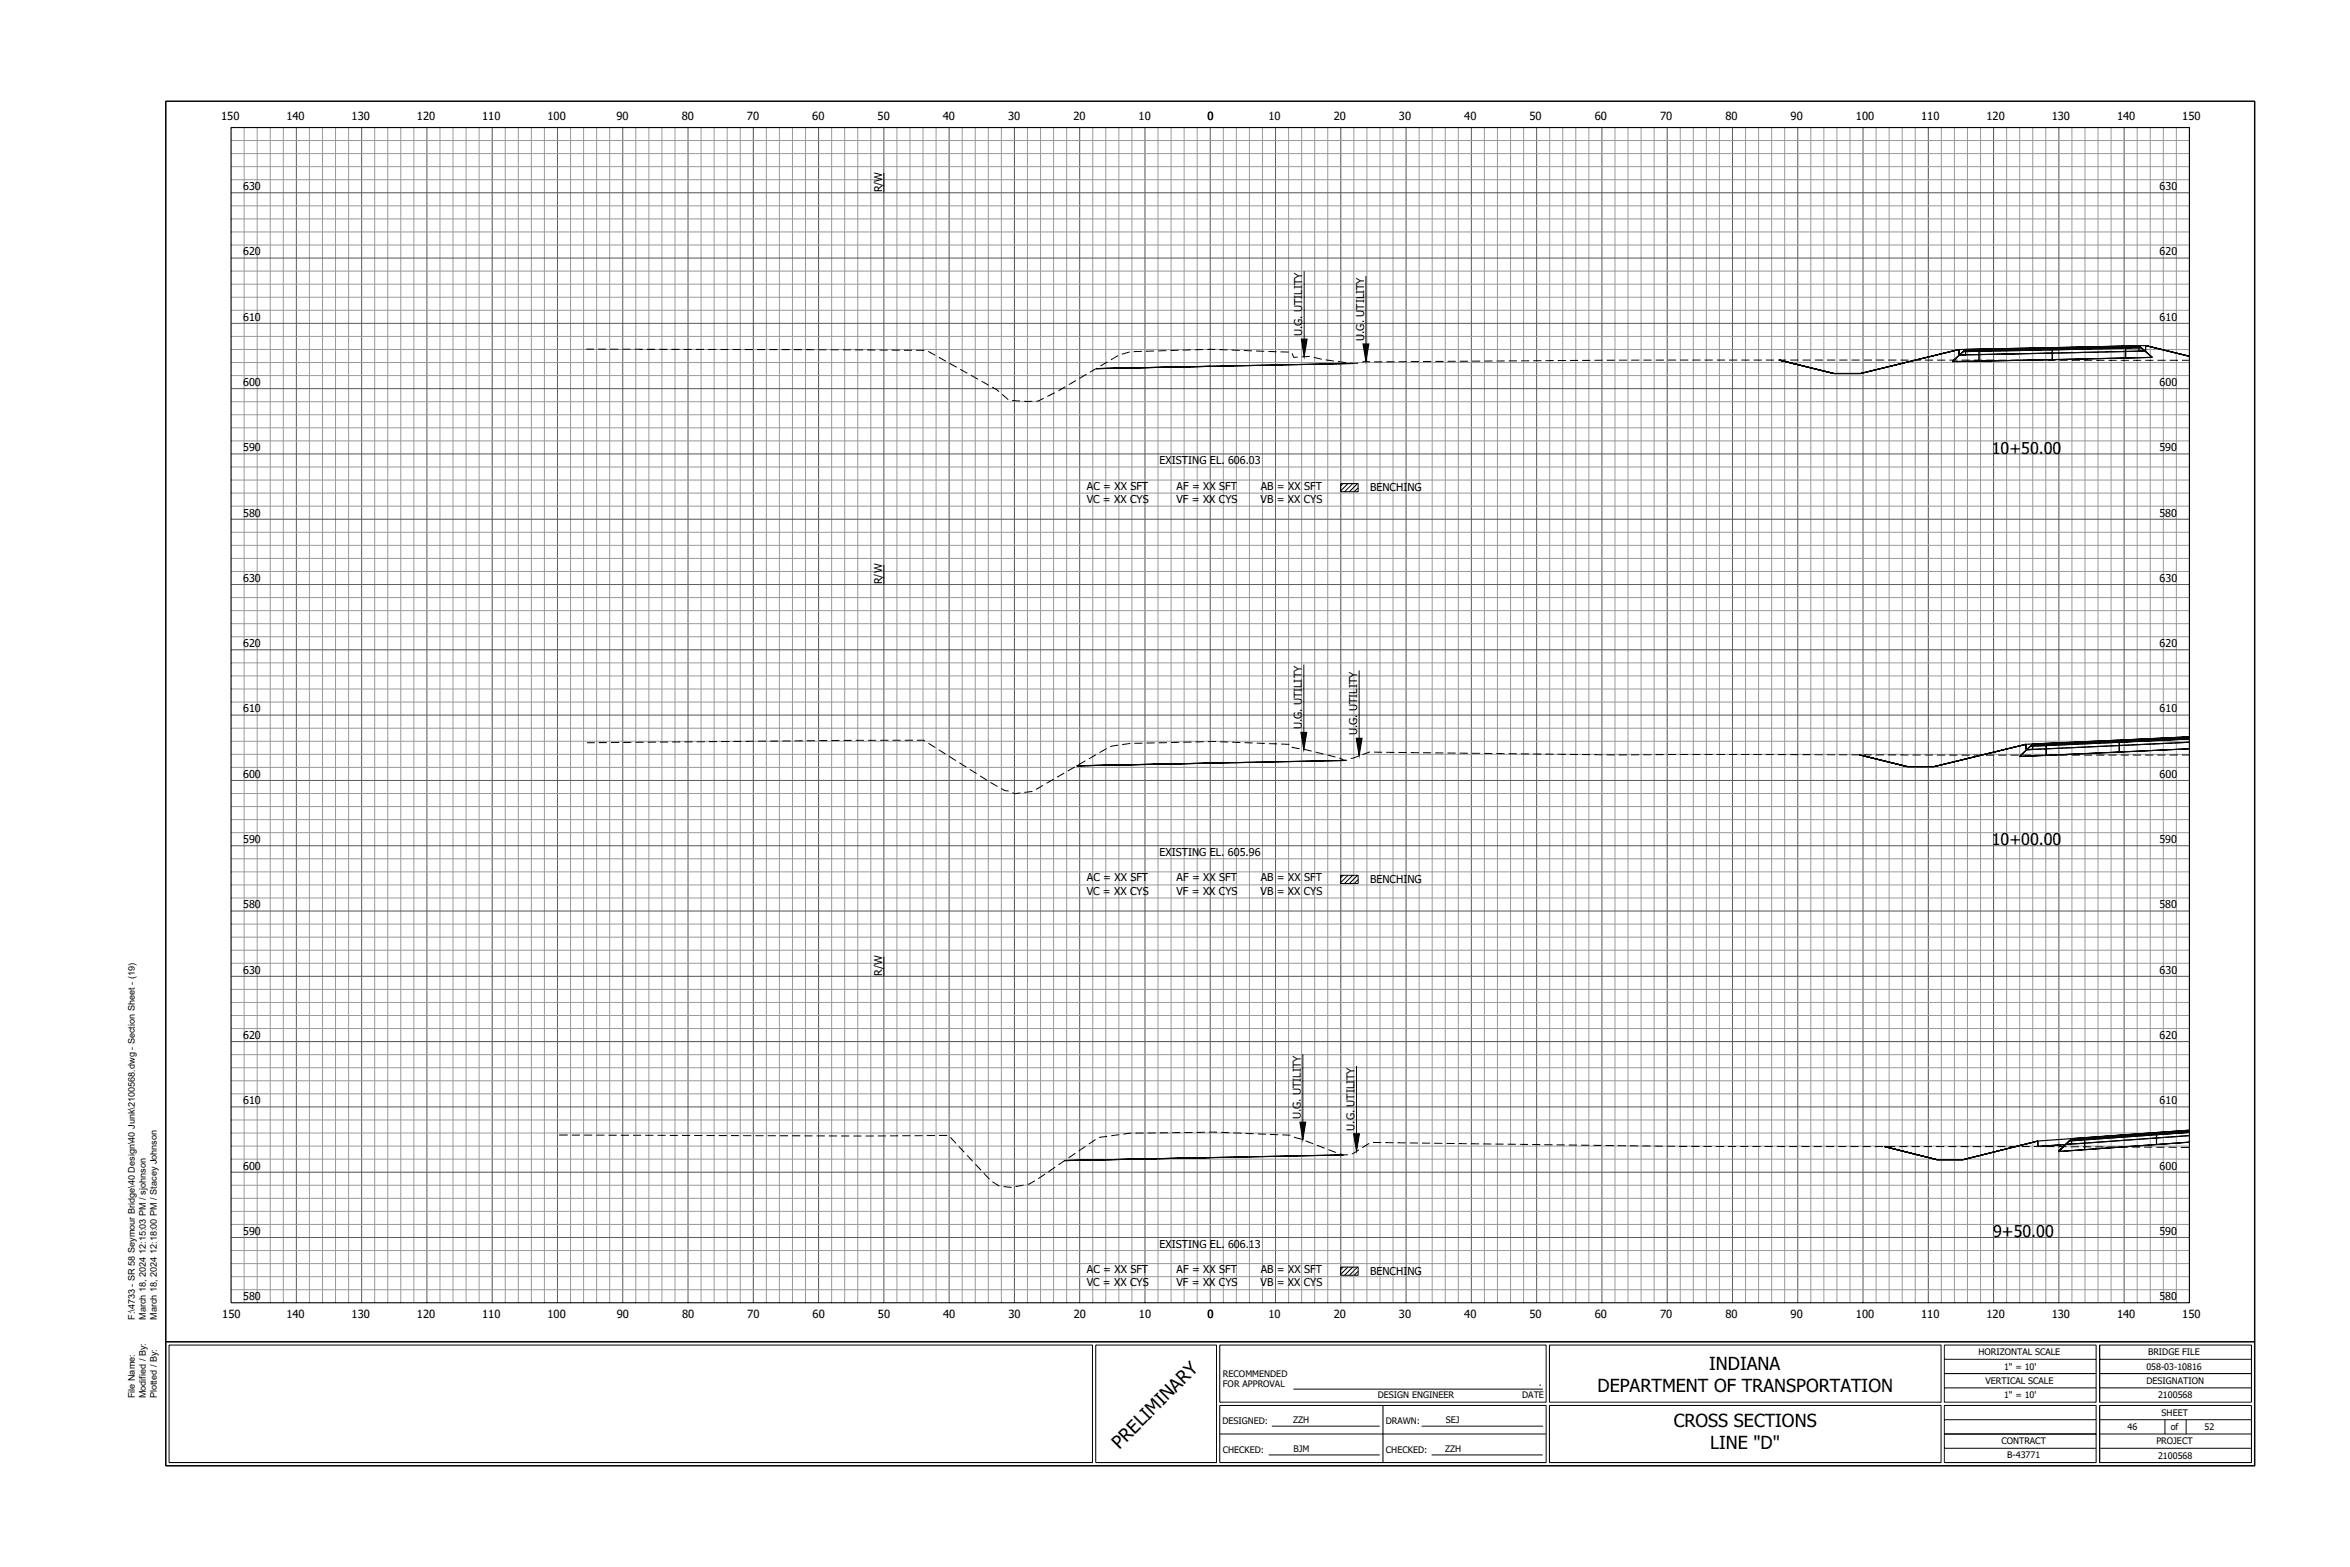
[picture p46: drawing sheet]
<svg xmlns="http://www.w3.org/2000/svg" width="914mm" height="610mm" viewBox="0 0 914 610" stroke-linecap="round" stroke-linejoin="round" font-family="sans-serif">
<defs><g id="words">
<text font-size="7.1" x="435.6" y="563.9" transform="rotate(-45 435.6 563.9)">PRELIMINARY</text>
<g font-size="7">
<text x="665.1" y="533">INDIANA</text>
<text x="621.6" y="541.6">DEPARTMENT OF TRANSPORTATION</text>
<text x="651.2" y="555.3">CROSS SECTIONS</text>
<text x="665.4" y="563.8">LINE &quot;D&quot;</text>
</g>
<g font-size="6.3">
<text x="775" y="176.5">10+50.00</text>
<text x="775" y="328.9">10+00.00</text>
<text x="775.5" y="481.3">9+50.00</text>
</g>
<text font-size="5.9" x="598.8" y="539.2">.</text>
<g font-size="4.4">
<text x="86" y="46.8">150</text>
<text x="111.4" y="46.8">140</text>
<text x="136.8" y="46.8">130</text>
<text x="162.2" y="46.8">120</text>
<text x="187.6" y="46.8">110</text>
<text x="213" y="46.8">100</text>
<text x="239.9" y="46.8">90</text>
<text x="265.3" y="46.8">80</text>
<text x="290.7" y="46.8">70</text>
<text x="316.1" y="46.8">60</text>
<text x="341.5" y="46.8">50</text>
<text x="366.9" y="46.8">40</text>
<text x="392.3" y="46.8">30</text>
<text x="417.7" y="46.8">20</text>
<text x="443.1" y="46.8">10</text>
<text x="469.8" y="46.8">0</text>
<text x="493.5" y="46.8">10</text>
<text x="518.9" y="46.8">20</text>
<text x="544.3" y="46.8">30</text>
<text x="569.7" y="46.8">40</text>
<text x="595.1" y="46.8">50</text>
<text x="620.5" y="46.8">60</text>
<text x="645.9" y="46.8">70</text>
<text x="671.3" y="46.8">80</text>
<text x="696.7" y="46.8">90</text>
<text x="722.1" y="46.8">100</text>
<text x="747.5" y="46.8">110</text>
<text x="772.9" y="46.8">120</text>
<text x="798.3" y="46.8">130</text>
<text x="823.7" y="46.8">140</text>
<text x="849.1" y="46.8">150</text>
<text x="86.5" y="512.8">150</text>
<text x="111.4" y="512.8">140</text>
<text x="136.8" y="512.8">130</text>
<text x="162.2" y="512.8">120</text>
<text x="187.6" y="512.8">110</text>
<text x="213" y="512.8">100</text>
<text x="240" y="512.8">90</text>
<text x="265.4" y="512.8">80</text>
<text x="290.8" y="512.8">70</text>
<text x="316.2" y="512.8">60</text>
<text x="341.6" y="512.8">50</text>
<text x="367" y="512.8">40</text>
<text x="392.4" y="512.8">30</text>
<text x="417.8" y="512.8">20</text>
<text x="443.2" y="512.8">10</text>
<text x="469.8" y="512.8">0</text>
<text x="493.5" y="512.8">10</text>
<text x="518.9" y="512.8">20</text>
<text x="544.3" y="512.8">30</text>
<text x="569.7" y="512.8">40</text>
<text x="595.1" y="512.8">50</text>
<text x="620.5" y="512.8">60</text>
<text x="645.9" y="512.8">70</text>
<text x="671.3" y="512.8">80</text>
<text x="696.7" y="512.8">90</text>
<text x="722.1" y="512.8">100</text>
<text x="747.5" y="512.8">110</text>
<text x="772.9" y="512.8">120</text>
<text x="798.3" y="512.8">130</text>
<text x="823.7" y="512.8">140</text>
<text x="849.1" y="512.8">150</text>
</g>
<g font-size="4.2">
<text x="94.6" y="74">630</text>
<text x="343.3" y="74.9" transform="rotate(-90 343.3 74.9)">R/W</text>
<text x="840.3" y="74">630</text>
<text x="94.6" y="99.4">620</text>
<text x="840.3" y="99.4">620</text>
<text x="94.6" y="124.8">610</text>
<text x="840.3" y="124.8">610</text>
<text x="506.7" y="130.8" transform="rotate(-90 506.7 130.8)">U.G. UTILITY</text>
<text x="530.8" y="132.7" transform="rotate(-90 530.8 132.7)">U.G. UTILITY</text>
<text x="94.6" y="150.2">600</text>
<text x="840.3" y="150.2">600</text>
<text x="94.6" y="175.6">590</text>
<text x="840.2" y="175.6">590</text>
<text x="451.2" y="180.7">EXISTING EL. 606.03</text>
<text x="422.9" y="190.5">AC = XX SFT</text>
<text x="457.8" y="190.5">AF = XX SFT</text>
<text x="490.6" y="190.5">AB = XX SFT</text>
<text x="533.1" y="191.1">BENCHING</text>
<text x="422.8" y="195.6">VC = XX CYS</text>
<text x="457.8" y="195.6">VF = XX CYS</text>
<text x="490.5" y="195.6">VB = XX CYS</text>
<text x="94.6" y="201">580</text>
<text x="840.2" y="201">580</text>
<text x="94.6" y="226.4">630</text>
<text x="343.3" y="227.3" transform="rotate(-90 343.3 227.3)">R/W</text>
<text x="840.3" y="226.4">630</text>
<text x="94.6" y="251.8">620</text>
<text x="840.3" y="251.8">620</text>
<text x="94.6" y="277.2">610</text>
<text x="840.3" y="277.2">610</text>
<text x="506.6" y="283.8" transform="rotate(-90 506.6 283.8)">U.G. UTILITY</text>
<text x="528.1" y="286" transform="rotate(-90 528.1 286)">U.G. UTILITY</text>
<text x="94.6" y="302.6">600</text>
<text x="840.3" y="302.6">600</text>
<text x="94.6" y="328">590</text>
<text x="840.2" y="328">590</text>
<text x="451.2" y="333.1">EXISTING EL. 605.96</text>
<text x="422.9" y="342.9">AC = XX SFT</text>
<text x="457.8" y="342.9">AF = XX SFT</text>
<text x="490.6" y="342.9">AB = XX SFT</text>
<text x="533.1" y="343.5">BENCHING</text>
<text x="94.6" y="353.4">580</text>
<text x="422.8" y="348">VC = XX CYS</text>
<text x="457.8" y="348">VF = XX CYS</text>
<text x="490.5" y="348">VB = XX CYS</text>
<text x="840.2" y="353.4">580</text>
<text x="94.6" y="378.8">630</text>
<text x="343.3" y="379.7" transform="rotate(-90 343.3 379.7)">R/W</text>
<text x="840.3" y="378.8">630</text>
<text x="94.6" y="404.2">620</text>
<text x="840.3" y="404.2">620</text>
<text x="94.6" y="429.6">610</text>
<text x="840.3" y="429.6">610</text>
<text x="506.2" y="435.4" transform="rotate(-90 506.2 435.4)">U.G. UTILITY</text>
<text x="527.1" y="439.9" transform="rotate(-90 527.1 439.9)">U.G. UTILITY</text>
<text x="94.6" y="455">600</text>
<text x="840.3" y="455">600</text>
<text x="94.6" y="480.4">590</text>
<text x="451.2" y="485.5">EXISTING EL. 606.13</text>
<text x="840.2" y="480.4">590</text>
<text x="422.9" y="495.3">AC = XX SFT</text>
<text x="457.8" y="495.3">AF = XX SFT</text>
<text x="490.6" y="495.3">AB = XX SFT</text>
<text x="533.1" y="495.9">BENCHING</text>
<text x="422.8" y="500.4">VC = XX CYS</text>
<text x="457.8" y="500.4">VF = XX CYS</text>
<text x="490.5" y="500.4">VB = XX CYS</text>
<text x="94.6" y="505.8">580</text>
<text x="840.2" y="505.8">580</text>
</g>
<g font-size="3.5">
<text x="52.4" y="513.5" transform="rotate(-90 52.4 513.5)">F:\4733 - SR 58 Seymour Bridge\40 Design\40 Junk\2100568.dwg - Section Sheet - (19)</text>
<text x="56.7" y="513.5" transform="rotate(-90 56.7 513.5)">March 18, 2024 12:15:03 PM / sjohnson</text>
<text x="61" y="513.5" transform="rotate(-90 61 513.5)">March 18, 2024 12:18:00 PM / Stacey Johnson</text>
<text x="769.8" y="527.2">HORIZONTAL SCALE</text>
<text x="835.8" y="527.3">BRIDGE FILE</text>
<text x="779.8" y="532.8">1&quot; = 10'</text>
<text x="835.2" y="532.8">058-03-10816</text>
<text x="475.9" y="535.8">RECOMMENDED</text>
<text x="475.9" y="539.7">FOR APPROVAL</text>
<text x="772.6" y="538.3">VERTICAL SCALE</text>
<text x="835.2" y="538.4">DESIGNATION</text>
<text x="52.4" y="544" transform="rotate(-90 52.4 544)">File Name:</text>
<text x="56.7" y="544" transform="rotate(-90 56.7 544)">Modified / By:</text>
<text x="61" y="544" transform="rotate(-90 61 544)">Plotted / By:</text>
<text x="536.1" y="544">DESIGN ENGINEER</text>
<text x="592.3" y="544">DATE</text>
<text x="779.8" y="544">1&quot; = 10'</text>
<text x="839.7" y="544">2100568</text>
<text x="841.1" y="550.7">SHEET</text>
<text x="475.6" y="554">DESIGNED:</text>
<text x="503.2" y="553.6">ZZH</text>
<text x="539.2" y="554.1">DRAWN:</text>
<text x="562.6" y="553.6">SEJ</text>
<text x="827.8" y="556.3">46</text>
<text x="844.7" y="556.3">of</text>
<text x="857.8" y="556.2">52</text>
<text x="778.7" y="561.8">CONTRACT</text>
<text x="839" y="561.8">PROJECT</text>
<text x="475.8" y="565.2">CHECKED:</text>
<text x="503.3" y="564.7">BJM</text>
<text x="539.3" y="565.2">CHECKED:</text>
<text x="562.3" y="564.7">ZZH</text>
<text x="781" y="567.4">B-43771</text>
<text x="839.7" y="567.5">2100568</text>
</g>
</g></defs>
<!-- layer: C-ANNO -->
<g fill="none" stroke="#999" stroke-width=".39">
<path d="M89.9 59.8h762M89.9 54.7h762M95 49.6v457.2M100.1 49.6v457.2M105.2 49.6v457.2M110.2 49.6v457.2M120.4 49.6v457.2M125.5 49.6v457.2M130.6 49.6v457.2M135.6 49.6v457.2M145.8 49.6v457.2M150.9 49.6v457.2"/>
<path d="M156 49.6v457.2M161 49.6v457.2M171.2 49.6v457.2M176.3 49.6v457.2M181.4 49.6v457.2M186.4 49.6v457.2M196.6 49.6v457.2M201.7 49.6v457.2M206.8 49.6v457.2M211.8 49.6v457.2M222 49.6v457.2M227.1 49.6v457.2"/>
<path d="M232.2 49.6v457.2M237.2 49.6v457.2M247.4 49.6v457.2M252.5 49.6v457.2M257.6 49.6v457.2M262.6 49.6v457.2M272.8 49.6v457.2M277.9 49.6v457.2M283 49.6v457.2M288 49.6v457.2M298.2 49.6v457.2M303.3 49.6v457.2"/>
<path d="M308.4 49.6v457.2M313.4 49.6v457.2M323.6 49.6v457.2M328.7 49.6v457.2M333.8 49.6v457.2M338.8 49.6v457.2M349 49.6v457.2M354.1 49.6v457.2M359.2 49.6v457.2M364.2 49.6v457.2M374.4 49.6v457.2M379.5 49.6v457.2"/>
<path d="M384.6 49.6v457.2M389.6 49.6v457.2M399.8 49.6v457.2M404.9 49.6v457.2M410 49.6v457.2M415 49.6v457.2M425.2 49.6v457.2M430.3 49.6v457.2M435.4 49.6v457.2M440.4 49.6v457.2M450.6 49.6v457.2M455.7 49.6v457.2"/>
<path d="M460.8 49.6v457.2M465.8 49.6v457.2M476 49.6v457.2M481.1 49.6v457.2M486.2 49.6v457.2M491.2 49.6v457.2M501.4 49.6v457.2M506.5 49.6v457.2M511.6 49.6v457.2M516.6 49.6v457.2M526.8 49.6v457.2M531.9 49.6v457.2"/>
<path d="M537 49.6v457.2M542 49.6v457.2M552.2 49.6v457.2M557.3 49.6v457.2M562.4 49.6v457.2M567.4 49.6v457.2M577.6 49.6v457.2M582.7 49.6v457.2M587.8 49.6v457.2M592.8 49.6v457.2M603 49.6v457.2M608.1 49.6v457.2"/>
<path d="M613.2 49.6v457.2M618.2 49.6v457.2M628.4 49.6v457.2M633.5 49.6v457.2M638.6 49.6v457.2M643.6 49.6v457.2M653.8 49.6v457.2M658.9 49.6v457.2M664 49.6v457.2M669 49.6v457.2M679.2 49.6v457.2M684.3 49.6v457.2"/>
<path d="M689.4 49.6v457.2M694.4 49.6v457.2M704.6 49.6v457.2M709.7 49.6v457.2M714.8 49.6v457.2M719.8 49.6v457.2M730 49.6v457.2M735.1 49.6v457.2M740.2 49.6v457.2M745.2 49.6v457.2M755.4 49.6v457.2M760.5 49.6v457.2"/>
<path d="M765.6 49.6v457.2M770.6 49.6v457.2M780.8 49.6v457.2M785.9 49.6v457.2M791 49.6v457.2M796 49.6v457.2M806.2 49.6v457.2M811.3 49.6v457.2M816.4 49.6v457.2M821.4 49.6v457.2M831.6 49.6v457.2M836.7 49.6v457.2"/>
<path d="M841.8 49.6v457.2M846.8 49.6v457.2M89.9 69.9h762M89.9 64.8h762M89.9 95.3h762M89.9 90.2h762M89.9 85.2h762M89.9 80.1h762M89.9 115.6h762M89.9 110.6h762M89.9 105.5h762M89.9 136h762"/>
<path d="M89.9 130.9h762M89.9 120.7h762M89.9 156.3h762M89.9 146.1h762M89.9 141h762M89.9 171.5h762M89.9 166.4h762M89.9 161.4h762M89.9 196.9h762M89.9 191.8h762M89.9 186.8h762M89.9 181.7h762"/>
<path d="M89.9 217.2h762M89.9 212.2h762M89.9 207.1h762M89.9 237.6h762M89.9 232.5h762M89.9 222.3h762M89.9 257.9h762M89.9 247.7h762M89.9 242.6h762M89.9 273.1h762M89.9 268h762M89.9 263h762"/>
<path d="M89.9 298.5h762M89.9 293.5h762M89.9 288.4h762M89.9 283.3h762M89.9 318.9h762M89.9 313.8h762M89.9 308.7h762M89.9 339.2h762M89.9 334.1h762M89.9 323.9h762M89.9 359.5h762M89.9 349.3h762"/>
<path d="M89.9 344.3h762M89.9 374.7h762M89.9 369.7h762M89.9 364.6h762M89.9 395.1h762M89.9 390h762M89.9 384.9h762M89.9 415.4h762M89.9 410.3h762M89.9 400.1h762M89.9 435.7h762M89.9 425.5h762"/>
<path d="M89.9 420.5h762M89.9 450.9h762M89.9 445.9h762M89.9 440.8h762M89.9 476.3h762M89.9 471.3h762M89.9 466.2h762M89.9 461.1h762M89.9 496.7h762M89.9 491.6h762M89.9 486.5h762M89.9 501.7h762"/>
</g>
<g fill="none" stroke="#555" stroke-width=".39">
<path d="M115.3 49.6v457.2M140.7 49.6v457.2M166.1 49.6v457.2M191.5 49.6v457.2M216.9 49.6v457.2M242.3 49.6v457.2M267.7 49.6v457.2M293.1 49.6v457.2M318.5 49.6v457.2M343.9 49.6v457.2M369.3 49.6v457.2M394.7 49.6v457.2"/>
<path d="M420.1 49.6v457.2M445.5 49.6v457.2M470.9 49.6v457.2M496.3 49.6v457.2M521.7 49.6v457.2M547.1 49.6v457.2M572.5 49.6v457.2M597.9 49.6v457.2M623.3 49.6v457.2M648.7 49.6v457.2M674.1 49.6v457.2M699.5 49.6v457.2"/>
<path d="M724.9 49.6v457.2M750.3 49.6v457.2M775.7 49.6v457.2M801.1 49.6v457.2M826.5 49.6v457.2M89.9 75h762M89.9 100.4h762M89.9 125.8h762M89.9 151.2h762M89.9 176.6h762M89.9 202h762M89.9 227.4h762"/>
<path d="M89.9 252.8h762M89.9 278.2h762M89.9 303.6h762M89.9 329h762M89.9 354.4h762M89.9 379.8h762M89.9 405.2h762M89.9 430.6h762M89.9 456h762M89.9 481.4h762"/>
</g>
<!-- layer: C-ROAD-SCTN -->
<g fill="none" stroke="#000" stroke-width=".44">
<path d="M762.3 138.1v-2.1v2.1M762.5 138.1l1.4-1.3 6.1-.1v1.2zM763.9 136.8l.6-.6 5.5-.1v.6zM764.8 138l-2.5 .1 2.5-.1v-2.1l-2.5 .1-38.4 9.3 18.9-4.6-18.9 4.6h-10.3h10.3h-10.3l-2.3-.5 2.3 .5M774.3 135.7l24.3-.4-24.3 .4M798.6 135.6l28.5-.7v.6l-28.5 .6zM798.6 136.1l28.5-.6v1.2l-28.5 .7zM798.6 135.6l-28.6 .5v-.3l4.3-.1-9.8 .5 .3-.3 5.2-.1-5.2 .1M827.1 134.9l5.5-.1 .6 .5-6.1 .2zM827.1 135.5l6.1-.2 1.4 1.2-7.5 .2zM832.3 134.5l5.1 4.5-5.1-4.5M832.3 134.5l2.6-.1v2.1v-2.1l2.5 .6-2.5-.6 17 4.2"/>
<path d="M832.3 134.5v2.1M832.3 134.5l.3 .3-5.5 .1v-.3l5.2-.1-5.2 .1v.3l-28.5 .7v-.3l28.5-.7-57.1 1.5v.6l28.6-.6v-.5M834.9 136.5l-2.6 .1 2.6-.1M837.4 139l-10.3 .3 10.3-.3M837.4 139h.1M837.5 139l-2.9-2.5-7.5 .2v2.6l-28.5 .6 28.5-.6v-2.6l-28.5 .7v2.5l-24.3 .5 24.3-.5v-2.5l-28.6 .5v-1.2l28.6-.6v1.3l-28.6 .5v2.6l-10.3 .2 10.3-.2v-2.6l-7.5 .2-2.8 2.6 5.1-4.8-5.1 4.8M470.9 142.5l-44.4 .9M526.4 141.4l-55.5 1.1 55.5-1.1M692.3 140.1l19 4.7zM774.3 140.4l-4.3 .1 4.3-.1M470.9 296.9l-51.9 1M523.7 295.8l-52.8 1.1 52.8-1.1"/>
<path d="M723.4 293.6l.8 .2zM787.3 294.2l-1.5 .1 1.5-.1M787.3 292.9l-1.5 1.4 1.5-1.4M788.4 291.7v-2.2v2.2M788.6 291.6l1.4-1.3 6.1-.3v1.3zM790 290.3l.6-.5 5.5-.3v.5zM791 291.5l-2.6 .2 2.6-.2v-2.1l-2.6 .1-35.8 8.7 34.7-8.4-34.7 8.4h-10.4h10.4h-10.4l-18-4.4 18 4.4M791 289.4l5.1-.2-5.1 .2-.4 .4 5.5-.3v-.3l28.5-1.3-28.5 1.3v.3l28.5-1.3v-.3l27.3-1.3-27.3 1.3v.3l27.3-1.2-27.3 1.2v.6l27.3-1.3-27.3 1.3v1.2l27.3-1.2-27.3 1.2v2.6l-28.5 1.3 28.5-1.3v-2.6l-28.5 1.3v2.6M791 289.4l-3.7 3.5 3.7-3.5M796.1 293.9v-2.6l-7.5 .3-2.8 2.7M796.1 289.5l28.5-1.3v.6l-28.5 1.2zM796.1 290l28.5-1.2v1.2l-28.5 1.3z"/>
<path d="M796.1 293.9l-8.8 .3 8.8-.3M851.9 291.3l-27.3 1.3 27.3-1.3M470.9 450.3l-56.6 1.2M522.8 449.3l-51.9 1 51.9-1M792.9 446v-2.1v2.1M803.8 445.2l1.3-1.3 6-.5v1.3zM805.1 443.9l.6-.6 5.4-.4v.5zM806.1 443l5-.4-5 .4-.4 .3 5.4-.4v-.3l28-2-28 2v.3l28-2v-.3l12.8-.9-12.8 .9v.3l12.8-.9-12.8 .9v.5l12.8-.9-12.8 .9v1.3l12.8-.9-12.8 .9v2.5l-28 2.1 28-2.1v-2.5l-28 2v2.6l-10.1 .7 10.1-.7v-2.6l-7.3 .5-2.8 2.8 5.1-5-5.1 5M806.1 445.1l-13.2 .9 13.2-.9v-2.1l-13.2 .9-29 7.2 29-7.2-29 7.2h-10.2h10.2h-10.2l-20.4-5.1 20.4 5.1M811.1 442.9l28-2v.5l-28 2zM811.1 443.4l28-2v1.3l-28 2zM851.9 444.3l-12.8 .9 12.8-.9"/>
</g>
<g fill="none" stroke="#000" stroke-width=".39">
<path d="M228.2 135.8h2.9M232.7 135.8h3.1M237.4 135.8l3.2 .1M242.2 135.9h3.2M247 135.9h3.1M251.7 135.9h3.2M256.5 135.9h3.2M261.2 135.9h3.2M266 135.9h3.2M270.8 135.9h3.1M275.5 136h3.2M280.3 136h3.2"/>
<path d="M285.1 136h3.1M289.8 136h3.2M294.6 136h3.2M299.3 136h3.2M304.1 136h3.2M308.9 136h3.1M313.6 136l3.2 .1M318.4 136.1h3.2M323.2 136.1h3.1M327.9 136.1h3.2M332.7 136.1h3.2M337.4 136.1l3.2 .1"/>
<path d="M342.2 136.2h3.2M347 136.2h3.1M351.7 136.2l3.2 .1M356.5 136.3h3.2M361.2 136.7l2.7 1.5M365.3 139l2.8 1.5M435 138.3l-2.7 1.7M439.6 136.9l-3.1 .9M444.3 136.7l-3.2 .1M449.1 136.5l-3.2 .2M453.8 136.4l-3.1 .1M458.6 136.3l-3.2 .1"/>
<path d="M463.4 136.1l-3.2 .1M468.1 136l-3.2 .1M469.7 135.9l3.2 .1M474.5 136l3.1 .1M479.2 136.2l3.2 .1M484 136.4l3.2 .1M488.7 136.5l3.2 .2M493.5 136.7l3.2 .1M498.3 136.9l3.1 .1M502.8 137.5l.6 1.5 1.5-.1M509.7 138.6l-3.2 .2M511.2 139l3.1 .8"/>
<path d="M515.9 140l3.1 .4M369.5 141.3l2.7 1.6M373.6 143.7l2.8 1.5M377.8 146l2.8 1.5M381.9 148.3l2.8 1.6M386.1 150.6l2.6 1.8M389.9 153.4l2.4 2.1M393.8 155.9l3.1 .1M398.5 156.1h3.2M406.1 154.9l-1.9 1.1h-.9M410.4 152.8l-2.9 1.4M414.5 150.5l-2.7 1.5"/>
<path d="M418.6 148l-2.7 1.6M422.7 145.6l-2.7 1.6M426.8 143.2l-2.7 1.6M430.9 140.8l-2.7 1.6M520.6 140.7l3.1 .4M528.5 141.3h-3.2M533.1 140.7l-2.2-.1-.9 .4M537.9 140.8h-3.2M542.6 140.7h-3.1M547.4 140.7h-3.2M552.2 140.7h-3.2M556.9 140.6h-3.2"/>
<path d="M561.7 140.6h-3.2M566.4 140.5l-3.1 .1M571.2 140.5h-3.2M576 140.5h-3.2M580.7 140.4l-3.1 .1M585.5 140.4h-3.2M590.3 140.4h-3.2M595 140.4h-3.2M599.8 140.3h-3.2M604.5 140.3h-3.1M609.3 140.3h-3.2M614.1 140.2h-3.2"/>
<path d="M618.8 140.2h-3.1M623.6 140.1l-3.2 .1M628.4 140.1h-3.2M629.9 140.1h3.2M637.9 140.1h-3.2M639.5 140.1h3.1M647.4 140.1h-3.2M649 140.1h3.2M653.8 140.1h3.1M658.5 140.1h3.2M663.3 140.1h3.2M668 140.1h3.2"/>
<path d="M672.8 140.1h3.2M677.6 140.1h3.1M682.3 140.1h3.2M687.1 140.1h3.2M691.9 140.1h3.1M696.6 140.1h3.2M701.4 140.1h3.2M706.1 140.1h3.2M710.9 140.1h3.2M715.7 140.1h3.1M720.4 140.1h3.2M725.2 140.1h3.2"/>
<path d="M730 140.1h3.1M734.7 140.1h3.2M739.5 140.1h3.2M744.2 140.1h3.2M749 140.1h3.2M753.8 140.1h3.1M758.5 140.1h3.2M763.3 140.1h3.2M768.1 140.1h3.1M772.8 140.1h3.2M777.6 140.1h3.2M782.3 140.1h3.2"/>
<path d="M787.1 140.1h3.2M791.9 140.1h3.1M796.6 140.2h3.2M801.4 140.2h3.2M806.2 140.2h3.1M810.9 140.2h3.2M815.7 140.2h3.2M820.4 140.2h3.2M825.2 140.2h3.2M830 140.2h3.1M834.7 140.2h3.2M839.5 140.2h3.2"/>
<path d="M844.3 140.2h3.1M849 140.2h2.9M231.4 288.9h-3M236.2 288.9h-3.2M240.9 288.8l-3.2 .1M245.7 288.8h-3.2M250.4 288.8h-3.1M255.2 288.7h-3.2M260 288.7h-3.2M264.7 288.6h-3.1M269.5 288.6h-3.2M274.3 288.5l-3.2 .1"/>
<path d="M279 288.5h-3.2M283.8 288.5h-3.2M288.5 288.4h-3.1M293.3 288.4h-3.2M298.1 288.3l-3.2 .1M302.8 288.3h-3.1M307.6 288.2l-3.2 .1M312.4 288.2h-3.2M317.1 288.1l-3.2 .1M321.9 288.1h-3.2M326.6 288.1h-3.1M331.4 288l-3.2 .1"/>
<path d="M333 288h3.2M337.8 288h3.1M342.5 288h3.2M347.3 288h3.2M355.2 288h-3.2M356.8 288h2.6l.5 .3M361.2 289.1l2.7 1.7M365.3 291.7l2.6 1.7M369.3 294.2l2.7 1.7M373.3 296.8l2.7 1.7M377.3 299.3l2.7 1.7M418.2 298.4l-2.7 1.6"/>
<path d="M422.3 296l-2.7 1.6M426.5 293.6l-2.8 1.6M430.6 291.2l-2.8 1.6M435.1 289.9l-3.1 .5M439.8 289.2l-3.1 .5M444.6 289.1l-3.2 .1M449.3 289l-3.1 .1M454.1 288.9l-3.2 .1M458.9 288.8l-3.2 .1M463.6 288.7l-3.2 .1M468.4 288.5l-3.2 .1M473.1 288.5h-3.1"/>
<path d="M474.7 288.5l3.2 .2M479.5 288.7l3.1 .2M484.2 288.9l3.2 .1M489 289.1l3.2 .1M493.8 289.3l3.1 .1M498.5 289.5l3.2 .1M502.7 290.5l3 .8M507.3 291.5l3.1 .7M511.9 292.6l3.1 .7M516.5 293.7l3.1 .8M521.1 294.9l2 .9 1-.1M528.6 294.2l-3 .9"/>
<path d="M533.1 292.6l-3 1M534.6 292.6l3.2 .1M539.4 292.7h3.2M544.2 292.7l3.1 .1M548.9 292.8h3.2M553.7 292.8l3.2 .1M558.4 292.9h3.2M563.2 292.9l3.2 .1M568 293h3.1M572.7 293.1h3.2M577.5 293.1h3.2M582.3 293.2h3.1"/>
<path d="M587 293.2h3.2M591.8 293.3h3.2M596.5 293.3h3.2M601.3 293.4h3.2M606.1 293.4l3.1 .1M610.8 293.5h3.2M615.6 293.5l3.2 .1M620.4 293.6h3.1M625.1 293.6l3.2 .1M633.1 293.7h-3.2M637.8 293.6h-3.2M642.6 293.6h-3.2"/>
<path d="M647.3 293.6h-3.1M652.1 293.5h-3.2M653.7 293.5h3.2M658.5 293.5h3.1M663.2 293.5h3.2M668 293.5h3.2M672.7 293.5h3.2M677.5 293.5h3.2M682.3 293.5h3.1M687 293.5h3.2M691.8 293.6h3.2M696.6 293.6h3.1"/>
<path d="M701.3 293.6h3.2M706.1 293.6h3.2M710.8 293.6h3.2M715.6 293.6h3.2M720.4 293.6h3.1M725.1 293.6l3.2 .1M729.9 293.7h3.2M734.7 293.7h3.1M739.4 293.7h3.2M744.2 293.7h3.2M748.9 293.7h3.2M753.7 293.7l3.2 .1"/>
<path d="M758.5 293.8h3.1M763.2 293.8h3.2M768 293.8h3.2M775.9 293.8h-3.1M777.5 293.8h3.2M782.3 293.8h3.2M787 293.8h3.2M791.8 293.8h3.2M796.6 293.8h3.2M804.5 293.8h-3.2M806.1 293.8h3.2M810.9 293.8h3.1"/>
<path d="M815.6 293.8h3.2M823.6 293.7l-3.2 .1M825.2 293.7h3.1M829.9 293.7h3.2M834.7 293.7h3.2M842.6 293.7h-3.2M844.2 293.7h3.2M849 293.7h2.9M381.4 301.8l2.6 1.7M385.4 304.4l2.8 1.6M389.5 306.7l1.6 .9 1.4 .2M393.9 308.4l1 .4 2.1-.3"/>
<path d="M401.7 307.9l-3.1 .4M405.8 305.5l-2.7 1.6M410 303.1l-2.8 1.6M414.1 300.7l-2.8 1.6M217.6 441.6h3.3M222.5 441.6h3.2M227.3 441.6h3.1M232 441.6h3.2M236.8 441.6h3.2M241.6 441.6h3.1M246.3 441.6l3.2 .1M251.1 441.7h3.2"/>
<path d="M255.8 441.7h3.2M260.6 441.7h3.2M265.4 441.7h3.1M270.1 441.7h3.2M274.9 441.7h3.2M279.7 441.8h3.1M284.4 441.8h3.2M289.2 441.8h3.2M293.9 441.8h3.2M298.7 441.8h3.2M303.5 441.8l3.1 .1M308.2 441.9h3.2"/>
<path d="M313 441.9h3.2M317.8 441.9h3.1M322.5 441.9h3.2M327.3 441.9h3.2M332 441.9h3.2M340 441.9h-3.2M344.7 441.9h-3.1M349.5 441.9h-3.2M354.3 441.8h-3.2M359 441.8h-3.1M363.8 441.7l-3.2 .1M368.6 441.7h-3.2"/>
<path d="M369.8 442.5l2.2 2.3M373.1 446l2.1 2.3M376.3 449.4l2.2 2.4M379.6 452.9l2.1 2.4M382.8 456.4l2.2 2.3M386.2 459.7l2.7 1.7M402.7 459.4l-2.2 1.3h-.7M406.6 456.7l-2.6 1.8M410.6 454l-2.7 1.8M414.5 451.4l-2.6 1.7M418.4 448.7l-2.6 1.7M422.4 446l-2.7 1.8"/>
<path d="M426.3 443.3l-2.6 1.8M430.8 442.1l-3.2 .4M435.5 441.4l-3.1 .5M440.2 440.8l-3.1 .4M445 440.8h-3.2M449.7 440.7l-3.1 .1M454.5 440.7h-3.2M459.3 440.6h-3.2M464 440.6h-3.1M468.8 440.5h-3.2M470.4 440.5h3.2M475.1 440.5l3.2 .1"/>
<path d="M479.9 440.7l3.2 .1M484.7 440.9l3.1 .1M489.4 441.1l3.2 .1M494.2 441.3l3.2 .1M498.9 441.5l3.2 .2M503.6 442.3l2.9 1M508 443.8l3 1.2M512.4 445.5l3 1.2M516.9 447.2l3 1.2M521.4 448.9l1.4 .4 1.7-.1M528.7 447.3l-2.7 1.6M532.8 444.8l-2.7 1.7"/>
<path d="M534.2 444.4l3.2 .1M539 444.5h3.2M543.8 444.6h3.1M548.5 444.6l3.2 .1M553.3 444.7h3.2M558.1 444.8h3.1M562.8 444.8l3.2 .1M567.6 444.9h3.2M572.3 444.9l3.2 .1M577.1 445l3.2 .1M581.9 445.1h3.1M586.6 445.1l3.2 .1"/>
<path d="M591.4 445.2h3.2M596.2 445.2l3.1 .1M600.9 445.3h3.2M605.7 445.4h3.2M610.4 445.4l3.2 .1M615.2 445.5h3.2M620 445.6h3.1M624.7 445.6l3.2 .1M629.5 445.7h3.2M634.3 445.7l3.1 .1M639 445.8h3.2M643.8 445.9h3.2"/>
<path d="M648.5 445.9h3.2M653.3 446h3.2M658.1 446h3.1M662.8 446h3.2M667.6 446h3.2M672.4 446h3.1M677.1 446h3.2M681.9 446h3.2M686.6 446h3.2M691.4 446h3.2M696.2 446h3.1M700.9 446h3.2"/>
<path d="M705.7 446h3.2M710.5 446h3.1M715.2 446h3.2M720 446h3.2M724.7 446h3.2M729.5 446h3.2M734.3 446h3.1M739 446h3.2M743.8 446h3.2M748.6 446h3.1M753.3 446h3.2M758.1 446h3.2"/>
<path d="M762.8 446.1h3.2M767.6 446.1h3.2M775.5 446l-3.1 .1M777.1 446h3.2M781.9 446h3.2M786.7 446h3.1M791.4 446h3.2M796.2 446l3.2 .1M800.9 446.1h3.2M805.7 446.1h3.2M810.5 446.1l3.1 .1M815.2 446.2h3.2"/>
<path d="M820 446.2h3.2M824.8 446.2h3.1M829.5 446.2l3.2 .1M834.3 446.3h3.2M839 446.3h3.2M843.8 446.3h3.2M848.6 446.4h3.3M390.4 461.6l3.2 .3M398.3 461l-3.1 .6"/>
</g>
<!-- layer: BENCHING -->
<g fill="none" stroke="#000" stroke-width=".39">
<path d="M521.7 188.1h6.8v3.2h-6.8zM522.6 188.1l-.9 1M524.5 188.1l-2.8 2.9M526.4 188.1l-3.2 3.2M528.2 188.1l-3.2 3.2M528.5 189.8l-1.6 1.5M521.7 340.5h6.8v3.2h-6.8zM522.6 340.5l-.9 1M524.5 340.5l-2.8 2.9M526.4 340.5l-3.2 3.2M528.2 340.5l-3.2 3.2M528.5 342.2l-1.6 1.5"/>
<path d="M521.7 492.9h6.8v3.2h-6.8zM522.6 492.9l-.9 1M524.5 492.9l-2.8 2.9M526.4 492.9l-3.2 3.2M528.2 492.9l-3.2 3.2M528.5 494.6l-1.6 1.5"/>
</g>
<!-- layer: C-TOPO-FEAT -->
<path d="M343.9 67.4v7.6M507.5 105.5v33.3M531.5 107.4v33.3M343.9 219.8v7.6M507.3 258.5v33.3M528.8 260.8v33.2M343.9 372.2v7.6M506.9 410.2v33.2M527.8 414.7v33.2" fill="none" stroke="#000" stroke-width=".39"/>
<path d="M506.3 131.9h2.3l-1.1 6.9zM530.4 133.8h2.2l-1.1 6.9zM506.2 284.9h2.3l-1.2 6.9zM527.7 287.2h2.3l-1.2 6.8zM505.8 436.5h2.3l-1.2 6.9zM526.7 441h2.3l-1.2 6.9z" fill="#000" stroke="#000" stroke-width=".39"/>
<!-- layer: 0 -->
<path d="M89.9 49.6h762v457.2h-762z" fill="none" stroke="#000" stroke-width=".44"/>
<!-- layer: XR-TITLE|SH-BORD-BLKS -->
<g fill="none" stroke="#000" stroke-width=".39">
<path d="M65.8 523.3h359.3v45.7h-359.3zM426.4 523.3h47v45.7h-47zM474.6 523.3h127v22.2h-127zM602.9 523.3h152.4v22.2h-152.4zM756.6 523.3h59v22.2h-59zM756.6 539.9h59M756.6 534.4h59M756.6 528.8h59M817 523.3h59v22.2h-59zM817 523.3v22.2M817 539.9h59M817 534.4h59"/>
<path d="M817 528.8h59M474.6 546.8h127v22.2h-127zM474.6 557.9h127M494.9 554.8h42M503.3 540.4h97.1M538.1 546.8v22.2M553.2 554.8h47.2M602.9 546.8h152.4v22.2h-152.4zM756.6 557.9h59v11.1h-59zM756.6 546.8h59v11.1h-59zM756.6 552.3h59M817 546.8h59v22.2h-59z"/>
<path d="M817 557.9h59M817 552.3h59M817 546.8v22.2M842.4 552.3v5.6M850.6 552.3v5.6M493.7 566h43.2M557.1 566h43.1M756.6 563.4h59M817 563.4h59"/>
</g>
<!-- layer: XR-TITLE|SH-BORD-FRAM -->
<path d="M64.5 39.4h812.8v530.9h-812.8zM64.5 522h812.8" fill="none" stroke="#000" stroke-width=".57"/>
<use href="#words"/>
</svg>
